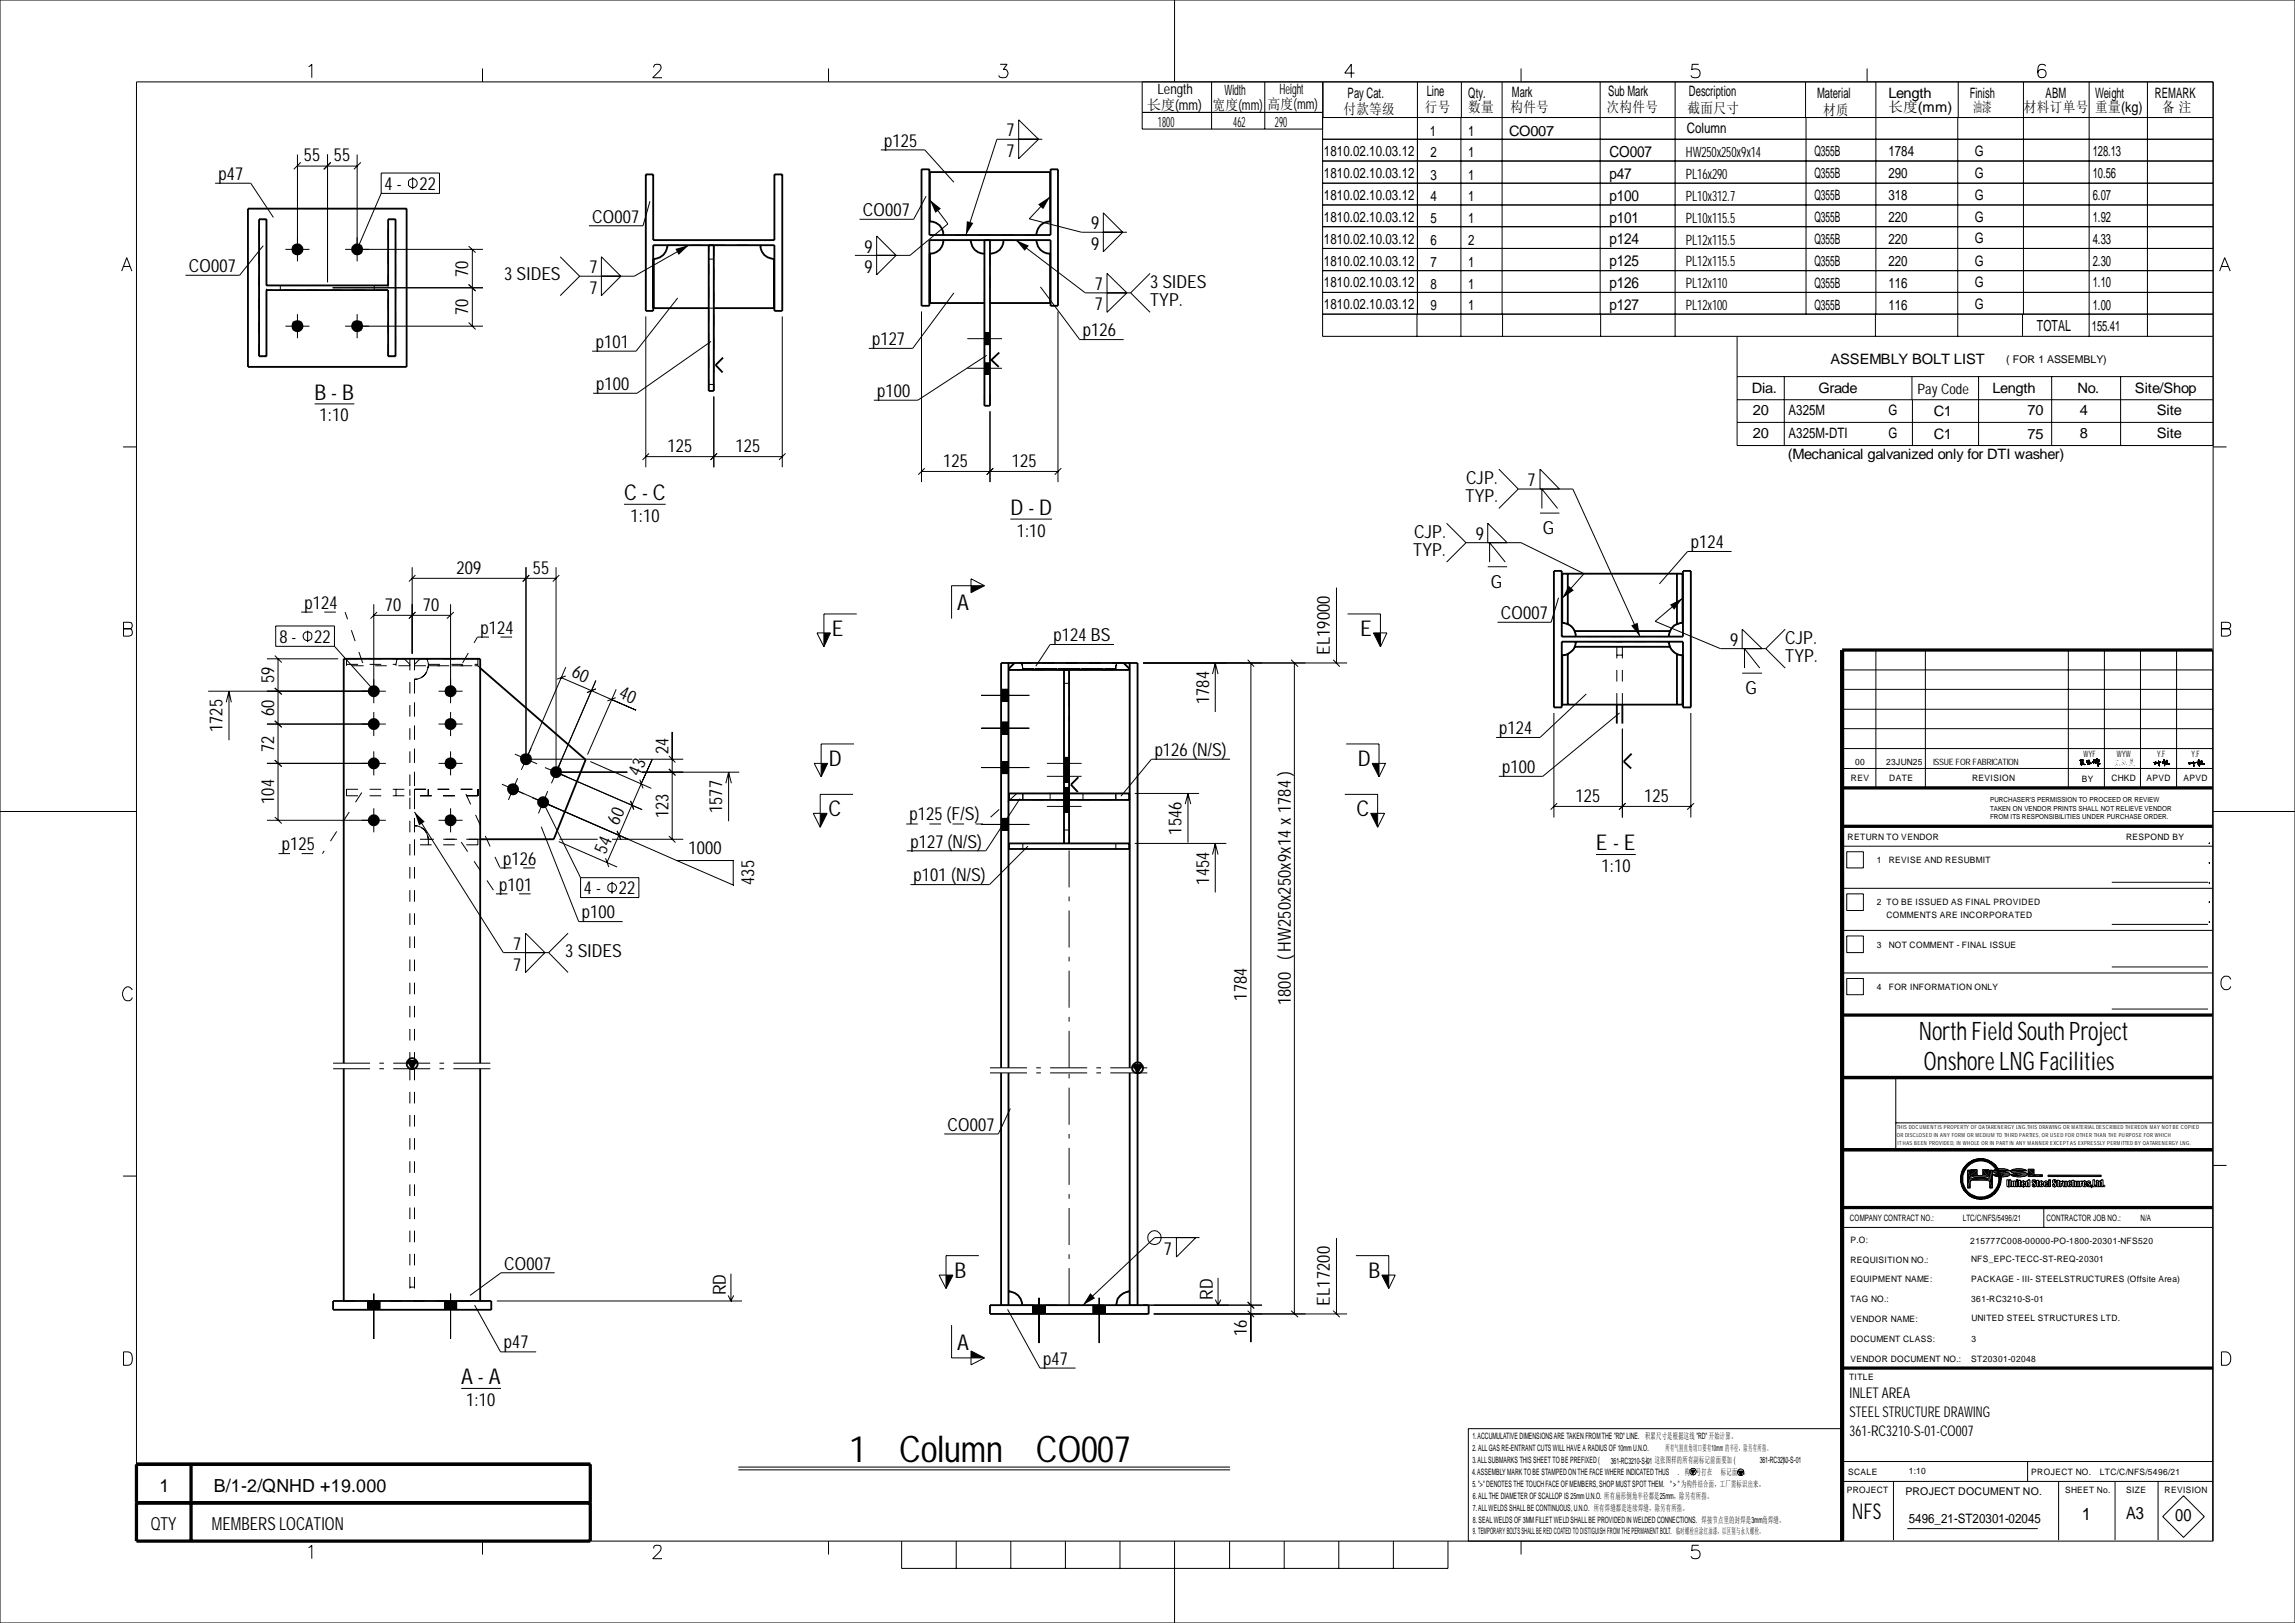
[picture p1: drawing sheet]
<svg xmlns="http://www.w3.org/2000/svg" width="420mm" height="297mm" viewBox="0 0 420 297" stroke-linecap="round" stroke-linejoin="round" font-family="sans-serif">
<defs><g id="words">
<g font-size="6.7">
<text x="155.4" y="267.6">1</text>
<text x="164.6" y="267.6">Column</text>
<text x="189.6" y="267.6">CO007</text>
</g>
<g font-size="4.7">
<text x="351.2" y="190.2">North Field South Project</text>
<text x="352.1" y="195.7">Onshore LNG Facilities</text>
</g>
<g font-size="4">
<text x="57.6" y="73.2">B-B</text>
<text x="114.2" y="91.5">C-C</text>
<text x="184.9" y="94.2">D-D</text>
<text x="175.2" y="111.7">A</text>
<text x="152.2" y="116.3">E</text>
<text x="248.9" y="116.3">E</text>
<text x="151.7" y="140.2">D</text>
<text x="248.5" y="140.2">D</text>
<text x="151.6" y="149.4">C</text>
<text x="248.2" y="149.4">C</text>
<text x="292.1" y="155.6">E -E</text>
<text x="174.7" y="233.8">B</text>
<text x="250.4" y="233.8">B</text>
<text x="175.2" y="247">A</text>
<text x="84.4" y="253.3">A-A</text>
<text x="338.9" y="278">NFS</text>
</g>
<g font-size="3.3">
<text x="55.6" y="29.5">55 55</text>
<text x="161.8" y="26.8">p125</text>
<text x="184.2" y="25">7</text>
<text x="184.2" y="28.7">7</text>
<text x="40" y="32.9">p47</text>
<text x="70.4" y="34.8">4-</text>
<text x="76.8" y="34.8">22</text>
<text x="108.4" y="40.7">CO007</text>
<text x="157.9" y="39.5">CO007</text>
<text x="199.7" y="42">9</text>
<text x="158.2" y="46.2">9</text>
<text x="199.7" y="45.7">9</text>
<text x="34.5" y="49.8">CO007</text>
<text x="85.7" y="50.7" transform="rotate(-90 85.7 50.7)">70</text>
<text x="92.3" y="51.3">3 SIDES</text>
<text x="107.9" y="50">7</text>
<text x="107.9" y="53.8">7</text>
<text x="158.2" y="50">9</text>
<text x="200.4" y="53.1">7</text>
<text x="210.5" y="52.7">3 SIDES</text>
<text x="85.7" y="57.7" transform="rotate(-90 85.7 57.7)">70</text>
<text x="200.4" y="56.8">7</text>
<text x="210.5" y="56">TYP.</text>
<text x="109.1" y="63.7">p101</text>
<text x="159.6" y="63.2">p127</text>
<text x="198.2" y="61.6">p126</text>
<text x="109.1" y="71.4">p100</text>
<text x="58.5" y="77.1">1:10</text>
<text x="160.5" y="72.6">p100</text>
<text x="122.2" y="82.7">125</text>
<text x="134.6" y="82.7">125</text>
<text x="172.6" y="85.4">125</text>
<text x="185.2" y="85.4">125</text>
<text x="268.3" y="88.6">CJP.</text>
<text x="279.6" y="89">7</text>
<text x="115.4" y="95.6">1:10</text>
<text x="268.2" y="91.9">TYP.</text>
<text x="186.1" y="98.2">1:10</text>
<text x="258.7" y="101.7">TYP.</text>
<text x="258.8" y="98.5">CJP.</text>
<text x="270.1" y="98.8">9</text>
<text x="282.4" y="97.7">G</text>
<text x="309.5" y="100.3">p124</text>
<text x="83.6" y="105">209</text>
<text x="97.5" y="105">55</text>
<text x="272.9" y="107.5">G</text>
<text x="55.7" y="111.4">p124</text>
<text x="70.4" y="111.8">70</text>
<text x="77.4" y="111.8">70</text>
<text x="274.7" y="113.3">CO007</text>
<text x="51.1" y="117.7">8-</text>
<text x="57.5" y="117.7">22</text>
<text x="88" y="116">p124</text>
<text x="192.8" y="117.3">p124BS</text>
<text x="243.4" y="119.9" transform="rotate(-90 243.4 119.9)">EL19000</text>
<text x="316.7" y="118.2">9</text>
<text x="326.7" y="117.9">CJP.</text>
<text x="104.5" y="123.8" transform="rotate(23 104.5 123.8)">60</text>
<text x="326.7" y="121.1">TYP.</text>
<text x="50.2" y="131.1" transform="rotate(-90 50.2 131.1)">60 59</text>
<text x="113.1" y="127.6" transform="rotate(23 113.1 127.6)">40</text>
<text x="221.3" y="128.9" transform="rotate(-90 221.3 128.9)">1784</text>
<text x="319.4" y="126.9">G</text>
<text x="40.7" y="134" transform="rotate(-90 40.7 134)">1725</text>
<text x="50.2" y="137.7" transform="rotate(-90 50.2 137.7)">72</text>
<text x="274.4" y="134.4">p124</text>
<text x="117" y="142.2" transform="rotate(-67 117 142.2)">43</text>
<text x="122.3" y="138" transform="rotate(-90 122.3 138)">24</text>
<text x="211.3" y="138.3">p126(N/S)</text>
<text x="274.9" y="141.5">p100</text>
<text x="50.2" y="147.2" transform="rotate(-90 50.2 147.2)">104</text>
<text x="122.3" y="149.8" transform="rotate(-90 122.3 149.8)">123</text>
<text x="132.2" y="148.8" transform="rotate(-90 132.2 148.8)">1577</text>
<text x="288.4" y="146.8">125</text>
<text x="300.9" y="146.8">125</text>
<text x="51.6" y="155.6">p125</text>
<text x="113.1" y="151.1" transform="rotate(-67 113.1 151.1)">60</text>
<text x="166.5" y="150.1">p125(F/S)</text>
<text x="166.6" y="155.1">p127(N/S)</text>
<text x="216.2" y="152.7" transform="rotate(-90 216.2 152.7)">1546</text>
<text x="92.1" y="158.2">p126</text>
<text x="110.8" y="156.4" transform="rotate(-67 110.8 156.4)">54</text>
<text x="126" y="156.2">1000</text>
<text x="138" y="162" transform="rotate(-90 138 162)">435</text>
<text x="167.2" y="161.3">p101 (N/S)</text>
<text x="221.3" y="161.9" transform="rotate(-90 221.3 161.9)">1454</text>
<text x="293.1" y="159.6">1:10</text>
<text x="91.4" y="163">p101</text>
<text x="106.8" y="163.7">4-</text>
<text x="113.3" y="163.7">22</text>
<text x="93.9" y="173.9">7</text>
<text x="106.5" y="168.1">p100</text>
<text x="93.9" y="177.6">7</text>
<text x="103.5" y="175.1">3 SIDES</text>
<text x="228.2" y="183.1" transform="rotate(-90 228.2 183.1)">1784</text>
<text x="236.2" y="184" transform="rotate(-90 236.2 184)">1800 (HW250x250x9x14x1784)</text>
<text x="173.4" y="206.9">CO007</text>
<text x="92.3" y="232.3">CO007</text>
<text x="213" y="229.7">7</text>
<text x="132.8" y="237.1" transform="rotate(-90 132.8 237.1)">RD</text>
<text x="222" y="237.8" transform="rotate(-90 222 237.8)">RD</text>
<text x="243.4" y="239" transform="rotate(-90 243.4 239)">EL17200</text>
<text x="228.2" y="244.5" transform="rotate(-90 228.2 244.5)">16</text>
<text x="92.2" y="246.7">p47</text>
<text x="190.9" y="249.8">p47</text>
<text x="85.3" y="257.4">1:10</text>
<text x="29.2" y="273">1</text>
<text x="39.1" y="273">B/1-2/QNHD +19.000</text>
<text x="27.6" y="280.1">QTY</text>
<text x="38.8" y="280">MEMBERS LOCATION</text>
</g>
<g font-size="3.1">
<text x="381" y="278.1">1</text>
<text x="389.1" y="278">A3</text>
<text x="398.1" y="278.4">00</text>
</g>
<g font-size="2.8">
<text x="294.6" y="28.7">CO007</text>
<text x="294.6" y="32.8">p47</text>
<text x="294.6" y="36.7">p100</text>
<text x="294.6" y="40.7">p101</text>
<text x="294.6" y="44.7">p124</text>
<text x="294.6" y="48.8">p125</text>
<text x="294.6" y="52.7">p126</text>
<text x="294.6" y="56.7">p127</text>
<text x="372.8" y="60.6">TOTAL</text>
</g>
<g font-size="2.7">
<text x="338.5" y="255.8">INLET AREA</text>
<text x="338.5" y="262.8">361-RC3210-S-01-CO007</text>
<text x="338.5" y="259.3">STEEL STRUCTURE DRAWING</text>
</g>
<g font-size="2.6">
<text x="211.8" y="17.3">Length</text>
<text x="224.1" y="17.4">Width</text>
<text x="234.2" y="17.3">Height</text>
<text x="246.6" y="17.9">Pay Cat.</text>
<text x="261.1" y="17.6">Line</text>
<text x="268.7" y="17.9">Qty.</text>
<text x="276.7" y="17.8">Mark</text>
<text x="294.3" y="17.5">Sub Mark</text>
<text x="309.1" y="17.6">Description</text>
<text x="332.6" y="17.9">Material</text>
<text x="345.6" y="17.9">Length</text>
<text x="360.5" y="17.9">Finish</text>
<text x="374.4" y="17.9">ABM</text>
<text x="383.5" y="17.9">Weight</text>
<text x="394.4" y="17.9">REMARK</text>
<text x="210" y="20.1">长度(mm)</text>
<text x="211.9" y="23.2">1800</text>
<text x="221.9" y="20.1">宽度(mm)</text>
<text x="225.7" y="23.3">462</text>
<text x="232" y="19.9">高度(mm)</text>
<text x="233.3" y="23.2">290</text>
<text x="245.9" y="20.8">付款等级</text>
<text x="260.8" y="20.5">行号</text>
<text x="268.7" y="20.5">数量</text>
<text x="276.4" y="20.6">构件号</text>
<text x="294" y="20.4">次构件号</text>
<text x="308.9" y="20.7">截面尺寸</text>
<text x="333.7" y="21">材质</text>
<text x="345.6" y="20.6">长度(mm)</text>
<text x="361.1" y="20.6">油漆</text>
<text x="370.4" y="20.5">材料订单号</text>
<text x="383.5" y="20.5">重量(kg)</text>
<text x="395.7" y="20.5">备 注</text>
<text x="242.3" y="28.6">1810.02.10.03.12</text>
<text x="261.7" y="24.8">1</text>
<text x="261.8" y="28.8">2</text>
<text x="268.7" y="24.8">1</text>
<text x="268.7" y="28.8">1</text>
<text x="276.2" y="24.8">CO007</text>
<text x="308.5" y="28.8">HW250x250x9x14</text>
<text x="308.7" y="24.4">Column</text>
<text x="332.1" y="28.6">Q355B</text>
<text x="345.6" y="28.6">1784</text>
<text x="361.4" y="28.5">G</text>
<text x="383" y="28.6">128.13</text>
<text x="242.3" y="32.6">1810.02.10.03.12</text>
<text x="261.8" y="32.9">3</text>
<text x="268.7" y="32.9">1</text>
<text x="308.5" y="32.8">PL16x290</text>
<text x="332.1" y="32.6">Q355B</text>
<text x="345.6" y="32.6">290</text>
<text x="361.4" y="32.6">G</text>
<text x="383" y="32.6">10.56</text>
<text x="242.3" y="36.6">1810.02.10.03.12</text>
<text x="242.3" y="40.6">1810.02.10.03.12</text>
<text x="261.8" y="36.8">4</text>
<text x="261.8" y="40.8">5</text>
<text x="268.7" y="36.8">1</text>
<text x="268.7" y="40.8">1</text>
<text x="308.5" y="36.7">PL10x312.7</text>
<text x="308.5" y="40.7">PL10x115.5</text>
<text x="332.1" y="36.7">Q355B</text>
<text x="332.1" y="40.6">Q355B</text>
<text x="345.6" y="36.7">318</text>
<text x="345.6" y="40.6">220</text>
<text x="361.4" y="36.6">G</text>
<text x="361.4" y="40.6">G</text>
<text x="383" y="36.6">6.07</text>
<text x="383" y="40.6">1.92</text>
<text x="242.3" y="44.6">1810.02.10.03.12</text>
<text x="261.8" y="44.8">6</text>
<text x="268.7" y="44.8">2</text>
<text x="308.5" y="44.8">PL12x115.5</text>
<text x="332.1" y="44.6">Q355B</text>
<text x="345.6" y="44.6">220</text>
<text x="361.4" y="44.5">G</text>
<text x="383" y="44.6">4.33</text>
<text x="242.3" y="48.6">1810.02.10.03.12</text>
<text x="242.3" y="52.6">1810.02.10.03.12</text>
<text x="261.8" y="48.9">7</text>
<text x="261.8" y="52.8">8</text>
<text x="268.7" y="48.9">1</text>
<text x="268.7" y="52.8">1</text>
<text x="308.5" y="48.8">PL12x115.5</text>
<text x="308.5" y="52.7">PL12x110</text>
<text x="332.1" y="48.6">Q355B</text>
<text x="332.1" y="52.7">Q355B</text>
<text x="345.6" y="48.6">220</text>
<text x="345.6" y="52.7">116</text>
<text x="361.4" y="48.6">G</text>
<text x="361.4" y="52.6">G</text>
<text x="383" y="48.6">2.30</text>
<text x="383" y="52.6">1.10</text>
<text x="242.3" y="56.6">1810.02.10.03.12</text>
<text x="261.8" y="56.8">9</text>
<text x="268.7" y="56.8">1</text>
<text x="308.5" y="56.7">PL12x100</text>
<text x="332.1" y="56.6">Q355B</text>
<text x="345.6" y="56.6">116</text>
<text x="361.4" y="56.6">G</text>
<text x="383" y="56.6">1.00</text>
<text x="382.9" y="60.5">155.41</text>
<text x="320.6" y="72">Dia.</text>
<text x="332.8" y="72">Grade</text>
<text x="335" y="66.5">ASSEMBLY BOLT LIST</text>
<text x="364.7" y="72">Length</text>
<text x="380.2" y="72">No.</text>
<text x="390.7" y="72">Site/Shop</text>
<text x="320.8" y="75.9">20</text>
<text x="327.3" y="75.9">A325M</text>
<text x="345.6" y="75.9">G</text>
<text x="350.9" y="72.1">Pay Code</text>
<text x="353.9" y="76.1">C1</text>
<text x="371.1" y="76">70</text>
<text x="380.7" y="75.9">4</text>
<text x="394.7" y="75.9">Site</text>
<text x="320.8" y="80.1">20</text>
<text x="327.2" y="84">(Mechanical galvanized only for DTI washer)</text>
<text x="327.3" y="80.1">A325M-DTI</text>
<text x="345.6" y="80.1">G</text>
<text x="353.9" y="80.3">C1</text>
<text x="371.1" y="80.3">75</text>
<text x="380.7" y="80.1">8</text>
<text x="394.7" y="80.2">Site</text>
</g>
<text font-size="2.4" x="349.3" y="278.7">5496_21-ST20301-02045</text>
<g font-size="1.9">
<text x="367.2" y="66.4">( FOR 1 ASSEMBLY)</text>
<text x="348.7" y="273.6">PROJECT DOCUMENT NO.</text>
</g>
<g font-size="1.6">
<text x="338.8" y="143">REV</text>
<text x="339.5" y="140">00</text>
<text x="345.2" y="140">23JUN25</text>
<text x="345.8" y="143">DATE</text>
<text x="353.8" y="140">ISSUE FOR FABRICATION</text>
<text x="360.9" y="143">REVISION</text>
<text x="381" y="143.1">BY</text>
<text x="381.3" y="138.5">WYF</text>
<text x="386.4" y="143">CHKD</text>
<text x="387.4" y="138.5">WYW</text>
<text x="392.9" y="143">APVD</text>
<text x="394.8" y="138.5">Y.F</text>
<text x="399.6" y="143">APVD</text>
<text x="401.1" y="138.6">Y.F</text>
<text x="338.2" y="153.7">RETURN TO VENDOR</text>
<text x="389.1" y="153.7">RESPOND BY</text>
<text x="343.5" y="157.9">1</text>
<text x="345.7" y="157.9">REVISE AND RESUBMIT</text>
<text x="343.5" y="165.7">2 TO BE ISSUED AS FINAL PROVIDED</text>
<text x="345.3" y="168">COMMENTS ARE INCORPORATED</text>
<text x="343.5" y="173.4">3</text>
<text x="345.7" y="173.4">NOT COMMENT - FINAL ISSUE</text>
<text x="343.5" y="181.1">4</text>
<text x="345.7" y="181.1">FOR INFORMATION ONLY</text>
<text x="338.6" y="223.5">COMPANY CONTRACT NO.:</text>
<text x="338.7" y="227.5">P.O:</text>
<text x="359.2" y="223.4">LTC/C/NFS/5496/21</text>
<text x="360.6" y="227.7">215777C008-00000-PO-1800-20301-NFS520</text>
<text x="374.6" y="223.4">CONTRACTOR JOB NO.:</text>
<text x="391.8" y="223.4">N/A</text>
<text x="338.7" y="231.1">REQUISITION NO.:</text>
<text x="360.8" y="230.9">NFS_EPC-TECC-ST-REQ-20301</text>
<text x="338.7" y="238.3">TAG NO.:</text>
<text x="338.7" y="234.7">EQUIPMENT NAME:</text>
<text x="360.8" y="234.6">PACKAGE - III- STEELSTRUCTURES (Offsite Area)</text>
<text x="360.8" y="238.3">361-RC3210-S-01</text>
<text x="338.7" y="245.5">DOCUMENT CLASS:</text>
<text x="338.7" y="242">VENDOR NAME:</text>
<text x="360.8" y="241.8">UNITED STEEL STRUCTURES LTD.</text>
<text x="360.8" y="245.5">3</text>
<text x="338.7" y="249.2">VENDOR DOCUMENT NO.:</text>
<text x="360.8" y="249.2">ST20301-02048</text>
<text x="338.4" y="252.5">TITLE</text>
<text x="269.5" y="263.3">1. ACCUMULATIVE DIMENSIONS ARE TAKEN FROM THE &quot;RD&quot; LINE. 积累尺寸是根据这线 &quot;RD&quot;开始计算。</text>
<text x="269.4" y="269.9">4. ASSEMBLY MARK TO BE STAMPED ON THE FACE WHERE INDICATED THUS</text>
<text x="269.5" y="265.6">2. ALL GAS RE-ENTRANT CUTS WILL HAVE A RADIUS OF 10mm U.N.O.</text>
<text x="269.5" y="267.7">3. ALL SUBMARKS THIS SHEET TO BE PREFIXED (</text>
<text x="294.8" y="267.9">361-RC3210-S-01 这张图样的所有副标记前面要加 (</text>
<text x="301.2" y="267.7">).</text>
<text x="304.8" y="265.6">所有气割直角切口要有10mm 的半径，除另有所指。</text>
<text x="307.1" y="269.9">. 构件号打在</text>
<text x="315" y="269.9">标记面上。</text>
<text x="322.1" y="267.8">361-RC3210-S-01</text>
<text x="326.3" y="267.7">)。</text>
<text x="338.2" y="269.9">SCALE</text>
<text x="349.3" y="269.8">1:10</text>
<text x="371.8" y="269.9">PROJECT NO.</text>
<text x="384.3" y="269.9">LTC/C/NFS/5496/21</text>
<text x="269.5" y="272.2">5. &quot;&gt;&quot; DENOTES THE TOUCH FACE OF MEMBERS, SHOP MUST SPOT THEM. &quot; &gt; &quot;为构件结合面，工厂需标识出来。</text>
<text x="269.6" y="274.3">6. ALL THE DIAMETER OF SCALLOP IS 25mm U.N.O. 所有扇形倒角半径都是25mm，除另有所指。</text>
<text x="338" y="273.2">PROJECT</text>
<text x="378" y="273.1">SHEET No.</text>
<text x="389.1" y="273.1">SIZE</text>
<text x="396.2" y="273.2">REVISION</text>
<text x="269.6" y="280.7">9. TEMPORARY BOLTS SHALL BE RED COATED TO DISTIGUISH FROM THE PERMANENT BOLT. 临时螺栓应涂红油漆，以区别与永久螺栓。</text>
<text x="269.6" y="276.5">7. ALL WELDS SHALL BE CONTINUOUS, U.N.O. 所有焊缝都是连续焊缝，除另有所指。</text>
<text x="269.6" y="278.6">8. SEAL WELDS OF 3MM FILLET WELD SHALL BE PROVIDED IN WELDED CONNECTIONS. 焊接节点里的封焊是3mm角焊缝。</text>
</g>
<g font-size="1.3">
<text x="364.2" y="148.4">TAKEN ON VENDOR PRINTS SHALL NOT RELIEVE VENDOR</text>
<text x="364.2" y="149.9">FROM ITS RESPONSIBILITIES UNDER PURCHASE ORDER.</text>
<text x="364.2" y="146.8">PURCHASER'S PERMISSION TO PROCEED OR REVIEW</text>
</g>
<g font-size="1">
<text x="347.1" y="206.7">THIS DOCUMENT IS PROPERTY OF QATARENERGY LNG.THIS DRAWING OR MATERIAL DESCRIBED THEREON MAY NOT BE COPIED</text>
<text x="347.1" y="208">OR DISCLOSED IN ANY FORMOR MEDIUMTO THIRD PARTIES, OR USED FOR OTHER THAN THE PURPOSE FOR WHICH</text>
<text x="347.3" y="209.5">IT HAS BEEN PROVIDED, IN WHOLE OR IN PART IN ANY MANNER EXCEPT AS EXPRESSLY PERMITTED BY QATARENERGY LNG.</text>
</g>
</g></defs>
<g fill="none" stroke="#000" stroke-width=".18">
<path d="M0 0h420v297h-420zM25 15h380v267h-380zM56.5 12.2l.6-.4v2.4M88.3 12.5v2.5M119.6 12.4l.2-.5h1a.84 .84 0 0 1-.2 1.1l-1.1 1.2h1.7M151.6 12.5v2.5M183 11.8h1.3l-.7 .9 .6 .1 .3 .5a.89 .89 0 0 1-1.1 .9l-.5-.1-.1-.3M209 15v8.6h33.1M215 0v15M221.7 15v8.6M231.5 15v8.6M242.1 15v46.6h162.9"/>
<path d="M242.1 15v6.5M247.9 13.4h-1.8l1.2-1.6v2.4M259.4 15v42.5M267.5 15v6.5M274.9 15v42.5M278.4 12.5v2.5M292.9 15v42.5M306.6 15v46.6M310.9 11.8h-1.2l-.1 1a.9 .9 0 0 1 1.3 0 .9 .9 0 0 1-.1 1.3 1.05 1.05 0 0 1-1.3-.3M330.5 15v6.5M341.7 12.5v2.5M343.3 15v42.5"/>
<path d="M358.4 15v6.5M370.3 15v42.5M374.4 12.1a.78 .78 0 0 0-1.4 .1v1.2M382.4 15v46.6M393 15v46.6M39.4 33.5h6.5l4.1 6.3M54.4 28.3v19.5M55 29.7l-1.2 1.3M59.9 28.3v23.3M60.5 29.7l-1.2 1.3M65.4 28.3v19.5M65.4 30.4h-11"/>
<path d="M66 29.7l-1.2 1.3M69.8 31.7h10.6v3.7h-10.6zM69.8 35.4l-4.4 10.2M75.5 32.4v2.2M119 36.8l-1.3 4.5h-9.9M161.2 27.4h8l5.4 6M169.5 35.9l-2.3 4.2h-9.9M170.2 36.6l3.3 4.4-7 5.7h-10M186.4 21.9l3.7 3.6-3.7 3.5zM190.8 25.5h-8.3l-5.7 17.5M192.2 36l-3.8 4 9.6 2.5h8.2M201.9 38.9l3.6 3.6-3.6 3.6z"/>
<path d="M209 20.6h33.1M242.1 21.5h162.9M242.1 29.5h162.9M242.1 33.5h162.9M242.1 37.5h162.9M267.4 21.5v40.1M330.5 21.5v36M358.3 21.5v40.1M405 25.5h-162.9M22.3 49.6l.9-2.4 .9 2.4M22.6 48.8h1.2M48.2 45l-4.3 5.4h-9.9"/>
<path d="M52.2 59.7h4.4M52.2 45.6h4.4M54.4 57.5v4.4M60.9 52.7h27.5M63.2 59.7h25.2M63.2 45.6h25.2M65.4 57.5v4.4M85.8 59l1.2 1.3M85.8 52.1l1.2 1.2M85.8 45l1.2 1.2M86.4 45.6v14.1M102.5 47l3.6 3.5"/>
<path d="M106.1 50.5l-3.6 3.6M110.1 47l3.5 3.5-3.5 3.6zM118.2 57.9v27.6M124 54.5l-7.6 9.8h-8M126.1 44.9l-10 5.6h-10M143.2 57.9v27.6M160.4 43.2l3.6 3.5-3.6 3.6zM168.7 57v31.2M174.6 53.6l-7.6 10.2h-8M185.9 43.9l12.7 9.7h8.3M190.4 52.5l7.2 9.6h8.1M193.6 57v31.2"/>
<path d="M202.6 50l3.6 3.6-3.6 3.6zM206.9 53.6l3.6 3.6M210.5 50l-3.6 3.6M242.1 41.5h162.9M242.1 45.5h162.9M242.1 49.5h162.9M242.1 53.5h162.9M259.3 57.5v4.1M275 57.5v4.1M292.9 57.5v4.1M343.2 57.5v4.1M370.2 57.5v4"/>
<path d="M405 57.5h-162.9M406.2 49.6l1-2.4 1 2.4M406.6 48.8h1.2M57.6 73.9h7.3M130.1 62.5l-13.5 9.5h-8.1M130.6 72.6v12.9M177 62h6.4M177 67.4h6.4M180.2 63.1h1M180.2 60.9h1M180.2 68.5h1M180.2 66.4h1"/>
<path d="M180.6 65l-12.6 8.2h-8.1M181.2 75.3v12.9M317.9 77.3h87.1M317.9 61.6v19.9h87.1M317.9 68.9h87.1M317.9 73.2h87.1M326.6 68.9v12.6M349.9 68.9v4.3M350 73.2v8.3M362.1 68.9v12.6M375.5 68.9v12.6M388.1 68.9v12.6"/>
<path d="M22.5 81.8h2.5M114.2 92.3h7.6M118.2 83.6h25M118.8 83l-1.2 1.2M131.2 83l-1.2 1.2M143.8 83l-1.2 1.2M169.2 85.7l-1.1 1.2M181.8 85.7l-1.2 1.2M184.9 95h7.6M193.6 86.3h-24.9M194.2 85.7l-1.2 1.2M264.8 95.8l3.5 3.5"/>
<path d="M268.3 99.3h10.1l11.5 5.7-4 4.5M268.3 99.3l-3.5 3.6M272.3 99.3v-3.5l3.5 3.5M274.3 85.9l3.6 3.6M277.9 89.5h10l12.2 27M277.9 89.5l-3.6 3.5M281.9 89.5v-3.6l3.5 3.6M281.9 93.9h3.5M282.2 93v-3.5l2.9 3.5M405 81.8h2.5M22.6 113.9l1.4 .1 .2 .4-.1 .4-.1 .2-.4 .1h.4l.1 .2a.82 .82 0 0 1-.1 .9l-.4 .2h-1zM22.6 115.1h1"/>
<path d="M50.3 120l1.3 1.2M50.5 114.6h10.7v3.7h-10.7zM55.7 115.8a.83 .83 0 0 1 1.4 .3 .83 .83 0 0 1-.8 1.1 .83 .83 0 0 1-.8-1.1zM56.3 115.4v2.1M61.2 118.3l7.4 8.2M68.4 110.6v18.1M68.4 112.6h14.1M69 112l-1.2 1.2M75.4 103.8v15.8M76 112l-1.2 1.2M76 105.2l-1.2 1.2M82.5 110.6v18.1"/>
<path d="M83.1 112l-1.3 1.2M96.3 103.8v34.1M96.9 105.2l-1.2 1.2M101.8 105.8h-26.4M101.8 103.8v36.5M102.4 105.2l-1.2 1.2M149.5 115.8h2.5l-1.2 2.6zM156.8 112.4h-6v6M177.7 105.9l2.5 1.3-2.5 1.3zM180.2 107.2h-6v6M203.9 117.9h-11.7l-2.6 4M244.6 107.5v13.8"/>
<path d="M246.6 112.4h6v6M251.4 115.8h2.4l-1.2 2.6zM272.3 103.7h3.5M272.6 102.9v-3.6l2.9 3.6M285.2 109.4l-1.3 4.5h-9.8M307.9 109.5l-5 4.2 12 5h8.3M316.9 100.9h-8l-5.2 5.9M318.9 118.7v-3.6l3.6 3.6M323.2 118.7l3.5 3.6M326.7 115.1l-3.5 3.6M343.3 119v25.2M352.4 119v25.2"/>
<path d="M378.5 119v25.2M385.1 119v25.2M391.8 119v25.2M398.4 119v25.2M405 119v162.9M406.6 113.9l1.4 .1a.6 .6 0 0 1 .2 .6 .6 .6 0 0 1-.5 .5 .68 .68 0 0 1 .6 .4 .68 .68 0 0 1-.1 .7l-.5 .2h-1.1zM406.6 115.1h1.1M41.9 126.5l-.5 2M41.9 126.5l.4 2M41.9 126.5v9M48.9 120.6h13M50.3 139.1l1.3 1.2"/>
<path d="M50.3 131.9l1.3 1.2M50.3 125.9l1.3 1.2M50.9 120.6v29.5M68.4 130.3v4.4M68.4 137.5v4.4M70.6 139.7h-21.7M70.6 126.5h-32.5M70.6 132.5h-21.7M80.3 139.7h4.4M80.3 126.5h4.4M80.3 132.5h4.4M82.5 130.3v4.4"/>
<path d="M82.5 137.5v4.4M94.2 138l4.1 1.8M97.2 136.9l-1.8 4M97.3 138.9h18.4M102.7 139.3l-1.8 4M102.8 124l13.6 6M103.5 122.1l-6.8 15.9M103.5 123.7l-1.6 .6M108 139.4l11.2 4.9M109.1 124.5l-6.9 15.9M109.1 126.1l-1.7 .6M112.7 127.7l-1.5 .6"/>
<path d="M112.8 126.2l-5.3 11.9M116.9 138.9h8.2M119.4 138.9l-8.3 18.9M122.4 138.3l1.2 1.2M123 133.9v19.7M149 139.7h2.5l-1.2 2.5zM156.3 136.1h-6v6.1M179.6 127.3h8.8M179.6 133.3h8.8M183.2 139.4h1.4M183.2 126.2h1.4M183.2 128.4h1.4"/>
<path d="M183.2 134.4h1.4M183.2 132.2h1.4M191.6 139.7h6.4M194.7 138.6h1M209.2 121.3h37.3M222.4 121.3v9M222.4 121.3l-.5 2.1M222.4 121.3l.5 2.1M225.1 138.9h-14.4l-5.6 6.8M228.3 120.7l1.2 1.3M228.9 121.3v124.3M236.3 120.7l1.3 1.3"/>
<path d="M236.9 121.3v119.2M244 120.7l1.2 1.3M246.4 136.1h6v6.1M251.1 139.7h2.5l-1.2 2.5zM284.4 130.5v19.1M290.3 127l-8.4 8h-8.1M296.4 130.5l-14 11.6h-8.1M296.9 133.4v16.2M309.5 130.5v19.1M318.9 123.2h3.6M319.3 122.3v-3.6l2.8 3.6M337.1 126.2h67.9"/>
<path d="M337.1 122.6h67.9M337.1 137h67.9M337.1 133.4h67.9M337.1 129.8h67.9M380.7 139.1l.3-.1-.1 .1M380.7 139.8v.1M380.8 139.5h.3M380.8 139.8l-.1 .1M380.9 139l-.2 .2v.2h.2M380.9 139.8l-.2 .1M380.9 139.7v.1M381 139.4h.1"/>
<path d="M381 139.9l-.1 .1M381 139.1h.2M381.1 139.4l-.2 .1M381.1 139.7l-.1 .2M381.2 139.1h.1M381.2 139.4l-.3 .5M381.2 139.2l-.3 .2M381.2 139.3l-.3 .1M381.2 139.4h-.1M381.2 139.4l-.3 .2M381.2 139.4l-.3 .1M381.2 139.4l-.1 .2"/>
<path d="M381.2 139.6l-.3 .3M381.2 139.7l-.2 .2M381.3 139.5h.1M381.3 139.1l-.3 .3h.2M381.3 139.7h.1M381.3 139l-.1 .1M381.3 139.1l-.2 .1M381.3 139.1l-.3 .2M381.3 139.2l-.4 .2M381.3 139.6l-.4 .3M381.3 139.7l-.3 .2M381.3 139.7l-.2 .1"/>
<path d="M381.3 139.7l-.1 .1 .1-.1M381.3 139.7v.1M381.3 139.9h.2M381.3 139.4l-.4 .4M381.3 139.8v.1M381.4 139.8l-.1 .1M381.5 140h.1M381.5 139.9l-.1 .1M381.5 139.9v.1M381.6 140h.1M381.9 139.4h.1M382 139.4l.2 .1-.1 .1"/>
<path d="M382 139.8h.2M382 139.2l-.1 .1M382 139.4l-.1 .1M382.1 139.3l.1 .1-.2 .2h.2M382.1 139.2l.1-.1zM382.2 139.2l-.4 .1M382.2 139.7v.1M382.3 139.3v.3l.2-.1M382.3 139.1l-.2 .2M382.4 139.1v.1M382.4 139.4l.1 .1M382.4 139.7l-.2 .1"/>
<path d="M382.4 139.7v.1M382.5 139.5l-.2 .3 .1-.1M382.5 139.6l-.3 .2M382.6 139.7l-.2 .1 .4-.1M382.9 139.4h.1M383 139.4h.1M383.1 139.4h-.1M383.1 139.4l-.1 .1M383.1 139.4v.2M383.2 139.1l.1 .3M383.2 139v.1M383.3 139l-.1 .1"/>
<path d="M383.4 139.5l-.3 .1M383.5 139.4l-.4 .2M383.5 139.2h.1M383.6 139.4h.4l-.2 .2M383.6 139.4h.1M383.6 139l.2-.1-.3 .2M383.7 139l.4 .1M383.7 139.2l-.1 .1M383.7 139.1l-.2 .1M383.8 139.2l-.3 .3v.2M383.8 139.2h.4M383.8 139.6h.1"/>
<path d="M383.8 139.2h.1M383.8 138.9h.1M383.8 139l-.3 .2M383.8 139.6v.1M383.9 139.8v.1M383.9 138.9l-.4 .3M383.9 138.9h-.2M383.9 139.4h-.1M383.9 139.9l.1-.1v.2M383.9 139.5h.1M384 140v.3M384 139.4h-.2"/>
<path d="M384 139.4h.1M384 139.5l-.1 .4M384 139.5l-.2 .2M384 139.7l-.1 .1M384 139.9l.3-.2-.2 .2M384.1 139.1h.1M384.1 139.6l.1 .1-.2 .3M384.1 139.2l-.1 .2M384.1 139.1l-.5 .3M384.1 139.1l-.1 .1M384.1 139.4l-.3 .3M384.1 139.4l-.3 .2"/>
<path d="M384.1 139.6l-.2 .2M384.1 139.6l-.2 .3M384.2 139.1l-.5 .3 .2-.1M384.2 139.1l-.4 .3M384.2 139.3l.1-.1-.5 .3M384.2 139.2l-.2 .2M384.2 139.2l-.1 .2M384.4 139.7v.1M394.2 139.4v.2M394.3 139.7l.2 .1-.1 .1M394.3 139.9h.1M394.4 139.9h.1"/>
<path d="M394.5 139.4v.1M394.5 139.6l-.2 .1M394.5 139.4h.1M394.5 139.4l-.1 .1M394.5 139.4l-.2 .3M394.6 139.4v.2l.4-.1M394.6 139.4l-.2 .2M394.6 139.4l-.1 .1M395.1 139.4h.1M395.1 139.3v.1M395.1 139.5l.4-.1-.1 .1M395.1 139.5l-.1 .1 .1-.2 .1 .7"/>
<path d="M395.1 139.5v.1M395.2 139.4h-.1M395.2 139.5l-.1 .1M395.4 139.4l-.1 .1M395.7 139.4h.1M395.8 139.4v.1M395.8 139.6l.1 .1M395.8 139.4h-.1M395.8 139.4v.2M396 139.1h.2v.3M396 139.7l.2 .1M396 139.1v.2"/>
<path d="M396 139.6v.1M396.1 138.9v.2M396.1 139l-.1 .1M396.2 139.4v.2M396.2 139.4l-.4 .2M396.2 139.4l-.2 .1M396.2 139.8l-.1 .1M396.2 139.8v.3M396.2 139.6l-.1 .1M396.3 139.5l-.2-.1-.3 .2M396.3 139.4l-.2 .3M396.3 139.5l-.3 .2"/>
<path d="M396.3 139.5l-.2 .2M396.4 139.4h.1M396.4 139.7v.1M396.4 139.3l.3-.2zM396.5 139.2h.2l-.3 .3 .1 .1M396.5 139.4h.1M396.5 139.6v.3l-.1-.1M396.5 139.6l-.1 .1M396.6 139.4h.1M396.6 139.2l-.1 .1M396.7 139.4v.2M396.7 139.8h.4"/>
<path d="M396.7 139.4h-.2M396.7 139.6l-.1 .1M396.7 139.6v.2M396.7 139.7v.1M397 139.7l-.2 .2M400.6 139.5v.1M400.6 139.7h.1M400.6 139.6v.1M400.7 139.7l-.1 .2h.2M400.8 139.5h.2M400.9 139.5l-.3 .2M401 139.6h.1"/>
<path d="M401 139.5l-.3 .2M401 139.5v.1M401.1 139.5l-.1 .1M401.1 139.6l-.1 .1M401.1 139.6h.1M401.2 139.6v.1M401.3 139.6l-.1 .1M401.4 139.4l.1 .1-.2 .1M401.4 139.6l.1 .6M401.6 139.5l-.2 .2 .1 .1M401.6 139.4l-.3 .2M401.7 139.5l-.1 .1"/>
<path d="M401.7 139.5v.1l.1-.1M401.8 139.5l-.1 .1M401.8 139.5v.1M402.1 139.4v.2h.2M402.3 139.7v.1M402.3 139h.1M402.3 139.1h.2v.3l-.3 .3 .1 .1M402.3 139.1v.2M402.4 139l-.1 .1M402.4 139l-.1 .2M402.4 139.4h.1M402.4 139.7h.1"/>
<path d="M402.4 139.8l.1 .1M402.5 139.4l-.3 .2M402.5 139.4l-.1 .1h.2M402.5 139.4v.1M402.5 139.9v.3M402.5 139.6l-.2 .2M402.5 139.9l-.1 .1M402.6 139.4l-.1 .2M402.6 139.7l-.2 .1M402.7 139.5l-.3 .3M402.7 139.5l-.2 .1M402.7 139.5l-.4 .3"/>
<path d="M402.7 139.6l-.3 .2M402.8 139.4h.2v.3M402.8 139.6h.1M402.8 139.4l.2-.2-.2 .2M402.8 139.5v.1M402.8 139.9h.1M402.8 139.4v.1M402.8 139.6v.2M402.8 139.3v.1M402.8 139.9v.1M402.8 139.8v.1M402.9 139.3l.1 .1"/>
<path d="M402.9 139.2l-.1 .1M403 139.7l.1 .1M403 139.4h-.2M403 139.4l-.2 .2M403 139.7l-.1 .1M403.1 139.9h.3M403.1 139.8l-.1 .1M403.1 139.8v.1M403.2 139.8l-.1 .1M403.3 139.9l.1-.1zM403.4 139.7v.2M403.4 139.8v.1"/>
<path d="M0 148.5h25M50.3 149.5l1.3 1.2M68.4 147.9v4.4M70.6 150.1h-21.7M75.9 148.6l16.2 25.7h8.3M80.3 150.1h4.4M82.5 147.9v4.4M91.9 143.5l32 14M94.7 142.4l-1.7 4M97.4 146l4 1.7M99.1 151.3l6.8 17.4h8.1M99.4 146.8l6.9 13.8"/>
<path d="M99.7 140.5l4.1 1.7M100.2 144.8l-1.6 4M100.3 147.2l14.8 6.5M102.3 154l10.6 4.7M102.4 153.6h7M102.7 141.7l14.8 6.5M102.8 141.3h12M110.8 157.1l.6 1.6M112 153.6h13.1M112.9 152.1l.7 1.6M115.4 146.6l.6 1.6M117.1 142.7l.6 1.6"/>
<path d="M117.4 141.3h17.9M122.4 153l1.2 1.2M122.4 140.7l1.2 1.2M123.9 157.5h10.3v4.5zM133.3 141.3l-.5 2M133.3 141.3l.6 2M133.3 141.3v9M148.8 148.8h2.6l-1.3 2.6zM156.1 145.4h-6v6M179.6 140.5h8.8M179.6 150.9h8.8M183.2 141.6h1.4"/>
<path d="M183.2 152h1.4M183.2 149.8h1.4M186.7 146.1l-6.3 9.6h-14.5M188.1 154.9l-7 7h-14.5M191.6 142.1h6.4M191.6 145.2h6.4M191.6 147.6h6.4M194.7 140.8h1M194.7 141h1M194.7 143.2h1M194.7 144.1h1M194.7 146.3h1"/>
<path d="M194.7 146.5h1M194.7 148.7h1M207.7 145.2h11.8M207.7 154.3h16.8M217.4 145.2l-.5 2M217.4 145.2l.5 2M217.4 145.2v9M222.4 154.3l-.5 2.1M222.4 154.3l.5 2.1M222.4 154.3v9M246.1 145.4h6v6M250.9 148.8h2.5l-1.3 2.6z"/>
<path d="M284.4 147.6h25.1M285 147l-1.2 1.2M292.1 156.4h7.3M297.5 147l-1.2 1.2M310 147l-1.2 1.2M337.1 154.9h67.9M337.1 140.6h67.9M338 155.9h3v2.9h-3zM380.9 140h.1M396.2 140.1h.1M396.2 140v.1M401.6 140.1l-.1 .1z"/>
<path d="M402.5 140.1h.1M402.5 140.2h.1M402.6 140.1l-.1 .1M402.6 140v.1M404.3 154.3h.2M404.3 157.9h.2M405 148.5h15M96.2 170.8l3.5 3.5-3.5 3.7zM100.4 174.3l3.6 3.7M104 170.8l-3.6 3.5M106.3 160.6h10.6v3.7h-10.6zM112 161.4v2.2"/>
<path d="M337.1 162.6h67.9M337.1 178.1h67.9M337.1 170.3h67.9M338 163.6h3v3h-3zM338 171.3h3v3h-3zM338 179.1h3v2.9h-3zM386.5 161.5h17.6M386.5 169.2h17.6M386.5 177h17.6M404.3 161.5h.2M404.3 165.1h.2M404.3 168.7h.2"/>
<path d="M408.3 179.2a.91 .91 0 0 0-1.1-.6 .91 .91 0 0 0-.7 1 1.12 1.12 0 0 0 .2 1.2 1.12 1.12 0 0 0 1.2 .2l.4-.5M24.2 181.2a.83 .83 0 0 0-.8-.6 .83 .83 0 0 0-.8 .6 1.44 1.44 0 0 0 .6 1.9 .78 .78 0 0 0 1-.6M347 197.2v13.1M386.5 184.7h17.6M22.5 215.2h2.5M184.9 202.9l-2.2 4.6h-9.9M347 205.5h58M358.8 215.7h.4M358.8 215.7v.1M358.8 215.7a3.7 3.7 0 0 1 3.7-3.7 3.7 3.7 0 0 1 3.8 3.7M358.8 215.7a3.7 3.7 0 0 0 3.7 3.8 3.7 3.7 0 0 0 3.8-3.8M359.2 215.7l-.4 .4"/>
<path d="M359.2 217.5l.4-.2-.4 .3M359.2 215.5l-.4 .4M359.2 215.6l-.4 .4M359.2 215.8l-.4 .4M359.2 215.9l-.4 .4M359.2 216.1l-.4 .3M359.2 216.2l-.3 .3M359.2 216.2l-.3 .4M359.2 216.3l-.3 .4M359.2 216.4l-.3 .4M359.2 215.1l-.4 .5M359.2 215.2l-.4 .4"/>
<path d="M359.2 215.3l-.4 .4M359.2 215.7a3.3 3.3 0 0 1 3.3-3.3 3.3 3.3 0 0 1 3.3 3.3M359.2 215.7a3.3 3.3 0 0 0 3.3 3.3 3.3 3.3 0 0 0 3.3-3.3M359.3 216.6l-.3 .3M359.3 216.7l-.3 .3M359.3 216.7l-.3 .4M359.3 214.7l-.5 .6M359.3 214.9l-.5 .5M359.4 216.8l-.3 .4M359.4 216.9l-.3 .4M359.4 217l-.2 .3M359.4 214.5l-.6 .6"/>
<path d="M359.5 217.1l-.3 .2M359.5 217.2l-.3 .2M359.5 214.4l-.6 .7M359.6 217.3l-.3 .4M359.6 214.1l-.7 .8M359.7 217.4l-.4 .4M359.7 217.5l-.3 .3 .3-.2M359.8 217.7l-.3 .2M359.8 217.8l-.2 .2M359.8 213.9l-.9 .8M359.9 217.8l-.3 .3M359.9 217.8l-.2 .4 .3-.3"/>
<path d="M360.1 218.6l.3-.2-.2 .3M360.1 214.1h.5v1.2l.2 .3h3l.4-.3v-1.2h.5v3.3h-.5v-1.2l-.4-.2h-3l-.2 .2v1.2h-.5zM360.2 218.1l-.4 .3 .3-.4-.4 .3M360.3 218.3l-.3 .2 .3-.3-.4 .2M360.3 212.7l-.8 .9M360.5 218.4l-.2 .3M360.6 218.4l-.3 .4M360.7 218.5l-.4 .3M360.7 212.5l-1.5 1.4M360.7 214h1.2l.1 1.1h.9v-1.1h1.1v1.1l-.7 .4h-1.9l-.5-.2-.2-.3zM360.8 218.5l-.4 .4M360.8 218.6l-.3 .3"/>
<path d="M360.8 218.6l-.2 .3M360.9 218.7l-.2 .3 .3-.3M360.9 212.3l-1.7 1.8M361.1 218.8l-.3 .3M361.1 212.3l-2 2.1M361.2 218.8l-.4 .3M361.3 218.9l-.4 .2M361.3 212.2l-2.3 2.3M361.4 218.9l-.4 .3M361.4 218.9l-.3 .3M361.4 212.2l-.8 .8M361.5 218.9l-.3 .4"/>
<path d="M361.6 218.9l-.3 .4M361.6 212.1l-.7 .8M361.7 218.9l-.3 .4M361.8 219l-.4 .4M361.8 212.1l-.7 .6M361.9 219l-.4 .4M362 219l-.4 .4M362 212.1l-.6 .5M362 219l-.3 .5M362 212l-.5 .6M362.2 219l-.4 .5M362.2 212l-.5 .5"/>
<path d="M362.3 219.1l-.4 .4M362.3 212l-.4 .5M362.4 219.1l-.4 .4M362.5 219.1l-.4 .4M362.5 212l-.5 .4M362.5 212l-.4 .4M362.6 219.1l-.4 .4M362.6 212l-.4 .4M362.7 219.1l-.4 .4M362.8 212l-.4 .4M362.9 212l-.4 .4M362.9 219l-.4 .5"/>
<path d="M363 219l-.5 .5M363 212l-.5 .4M363.1 212l-.4 .4M363.1 219l-.5 .5M363.1 212.1l-.3 .3M363.3 219l-.5 .5M363.3 212.1l-.4 .3M363.4 218.9l-.5 .6M363.4 212.1l-.4 .3M363.5 212.1l-.4 .4M363.6 218.9l-.5 .6M363.6 212.2l-.4 .3"/>
<path d="M363.6 212.2l-.3 .3M363.7 212.2l-.3 .3M363.8 212.3l-.3 .3M363.8 218.9l-.7 .6M363.9 212.3l-.3 .3M363.9 212.7l.3-.3-.2 .4M364 212.3l-.4 .3M364 218.8l-.7 .7M364.1 212.3l-.4 .4M364.2 212.3l-.4 .4M364.2 218.6l-.7 .8M364.3 212.5l-.2 .3"/>
<path d="M364.3 212.9l.4-.2-.3 .3M364.4 212.5l-.2 .4 .3-.3M364.6 212.6l-.4 .3M364.7 218.3l-1.1 1.1M364.7 212.8l-.2 .2M364.8 214.2h2.9M364.8 214.1l2.9 .1M364.8 212.9l-.2 .2M364.8 213.4l.4-.3-.3 .3M364.8 214.2v.3l.3 .1 1.7 .3-.3 .2h-.4l-.3-.2h-1.1l.4 .3 .7 .1M364.9 212.9l-.3 .3M364.9 212.9l-.2 .3"/>
<path d="M364.9 214.1l-.1 .1M365 212.9l-.3 .4M365.1 213l-.4 .4M365.3 213.2l-.4 .3M365.3 213.9l.3-.3-.3 .4M365.3 218.2l-.4 .4M365.3 213.3l-.3 .2M365.3 213.4l-.2 .2M365.3 214l-.3 .1M365.4 213.4l-.3 .3M365.4 213.4l-.2 .4 .3-.3M365.7 217.8l-1.2 1.1"/>
<path d="M365.7 213.7l-.4 .3M365.7 213.8l-.3 .3M365.8 213.9l-.4 .3M365.8 214l-.3 .3 .3-.3M365.8 213.9l-.5 .1M365.8 213.9h1.1l.6 .2M365.8 217.5l-1.6 1.6M365.8 215.7h.5M365.8 214.1l-.3 .3M365.8 214.2l-.2 .3M365.9 214.3l-.3 .2M365.9 217.3l-1.9 1.9"/>
<path d="M365.9 214.3l-.2 .3M365.9 214.3l1.8 .3 .2 .4-.5 .3h-1.6M366 214.5l-.3 .3M366 217.1l-2.2 2.2M366 214.4l-.3 .3M366 214.5l-.3 .4M366 214.2l-.1 .1M366.1 216.7l-.8 .8M366.1 214.7l-.3 .4M366.1 214.8l-.3 .3M366.1 214.9l-.3 .3M366.1 216.9l-1.1 1"/>
<path d="M366.2 216.2l-.5 .5M366.2 216.1l-.4 .4M366.2 215.1l-.4 .3M366.2 215.5l-.4 .3M366.2 216.3l-.5 .5M366.2 216.4l-.6 .6M366.2 216.6l-.7 .7M366.2 215l-.4 .3M366.2 215.1l-.4 .4M366.2 215.2l-.4 .4M366.2 215.3l-.4 .4M366.3 215.6l-.5 .4"/>
<path d="M366.3 215.6l-.5 .5M366.3 215.8l-.5 .4M366.3 215.9l-.5 .5M366.6 214.2l1.2 .1M367.3 215.9h.3v1.1l.1-1.1h.3v1.3h-.6zM367.7 214.2v.1M368 214.2h2.9M368 214.1l2.9 .1M368 214.2v.3l.3 .1 1.4 .2 .3 .2-.7 .1-.2-.2h-1.1l.3 .3 .8 .2 1.6-.2a.34 .34 0 0 0 .3-.1 .34 .34 0 0 0 0-.4l-.8-.2-1.1-.1v-.2M368.1 214.1l-.1 .1M368.1 216.2h.8v1h-.3v-.9l-.1 .9h-.4zM368.2 214.1l.8-.2h1l.8 .2"/>
<path d="M369 216.2h.3v1h-.3zM369 215.9h.3v.2h-.3zM369.5 216h.3l.1 .2v1h-.4zM369.7 214.2h1.2M370.1 216.2l.2-.1 .4 .2v.4h-.5v.3l.1-.3h.4l-.1 .5-.6-.1-.1-.7zM370.2 216.3l.1 .2zM370.8 216.2h.4v-.3h.3v1.3l-.7-.1zM371.1 216.3l.1 .7zM371.2 214h1.1v1h1.5v.3h-2.6zM371.2 217.1v.1M372 215.9l.6 .1v.3h-.2v-.1l-.2-.1 .2 .4a.41 .41 0 0 1 .2 .6 .41 .41 0 0 1-.7 0v-.4h.3v.3h.2v-.2l-.5-.3v-.3zM372.8 216h.3l.1 .2v1h-.4z"/>
<path d="M373.4 216.2l.2-.1 .4 .2v.4h-.5v.3l.1-.3h.4l-.1 .5h-.5l-.2-.3v-.5zM373.5 216.3l.1 .2zM374.2 216.2l.3-.1 .3 .2v.4h-.4v.3l.1-.3h.3l-.1 .5h-.5l-.1-.2v-.7zM374.4 216.3l.1 .2zM374.8 215.1h9.8v.2h-9.8zM374.9 215.9h.3v1.3h-.3zM375.8 215.9l.5 .1v.3h-.3l-.1-.2h.2l.1 .3a.44 .44 0 0 1 .2 .7 .44 .44 0 0 1-.7 0v-.4h.2v.2l.2 .1v-.3l-.4-.2zM376.5 216h.4v.2v1l-.4-.1zM377.5 216.2h.4v.8l.1-.8h.3v1h-.7l-.1-1.1-.1 .1h-.4v1h.3v-.6l.2-.1M378 217.1v.1M378.5 216.2l.4-.1 .3 .2v.8l.4 .1v-1.2h-.4l-.1 .5h-.3l-.1-.2v.7l.2-.1v-.2h.2v.3l-.1 .2-.5-.1zM379.7 216.2h.4v.8l.1-.8h.3v1h-.8z"/>
<path d="M380.6 216.2h.3l.2-.1-.2 1.1h-.3zM381.2 216.2a.41 .41 0 0 1 .6 0v.5h-.3v.3l.1-.3h.2v.5h-.5zM381.5 216.3l.1 .2zM382.7 216.9h.2v.4h-.2v-.6l-.3-.2v-.2l-.1 .2h.3v-.3a.37 .37 0 0 0-.4-.1 .37 .37 0 0 0-.3 .3l.1 .3 .4 .1v.2l-.1-.2h-.3l.1 .4h.4l.2-.2M383 215.9h.4v1h.1v.3h-.5zM384.1 217h-.1v-.8v-.2h-.3v1.2h.4v-1l.3-.1 .2 .1v-.3h.3v1.3l-.8-.1M384.5 216.3l.1 .7zM385 216.9h.2v.3h-.2zM405 213.3h2.5M67.3 238.1v1.6M68.4 236.7v8.3M69.5 238.1v1.6"/>
<path d="M81.4 238.1v1.6M82.5 236.7v8.3M83.6 238.1v1.6M86.9 238.8l4.7 8.6h6.5M90.9 238.1h44.9M101.5 232.9h-9.8l-5.7 4.2M133.3 237.1l.5 1M133.8 233.1v5M134.3 237.1l-.5 1M171.9 233.3h2.5l-1.3 2.5zM179.2 229.8h-6.1v6M184.4 239.6l5.9 10.8h6.5"/>
<path d="M189.1 238.8v1.7M190.2 237.5v8.3M191.3 238.8v1.7M200.1 238.8v1.7M201.2 237.5v8.3M202.3 238.8v1.7M209.2 238.8h21.8M215.3 226.5v3.5l3.6-3.5M219.5 226.5h-8.2l-13.1 12.3M222.4 237.8l.5 1M222.9 233.8v5M223.4 237.8l-.5 1"/>
<path d="M228.3 239.9l1.2 1.1M228.3 238.3l1.2 1.1M236.3 239.9l1.3 1.1M244 239.9l1.2 1.1M244.6 226.6v13.9M248.2 229.8h6v6M252.9 233.3h2.5l-1.2 2.5zM337.1 224.6h67.9M374.1 221v3.6M22.6 247.4h.9a1.39 1.39 0 0 1 .5 2.1l-.2 .3-.3 .1h-.9zM84.4 254.1h7.3M174.2 242.5v6h6"/>
<path d="M177.7 247.2l2.5 1.3-2.5 1.3zM211.2 240.5h35.3M406.6 247.4h.8a1.3 1.3 0 0 1 .9 1.2 1.3 1.3 0 0 1-.9 1.3h-.8zM135.1 268.5h90M135.1 269h90M318.1 269.2l.5 .8 .5-.8M337.1 271.1h67.9M337.1 267.5h67.9M346.5 271.1v10.8M349.1 279.7h23.9M371.1 267.5v3.6M376.8 271.1v10.8"/>
<path d="M387.1 271.1v10.8M395 271v10.9M395.8 277.5l3.8-3.8 3.8 3.8-3.8 3.8zM56.5 283.2l.6-.4v2.4M88.3 282v2.5M119.6 283.4a.46 .46 0 0 1 .5-.6h.5a.55 .55 0 0 1 .4 .3 .55 .55 0 0 1-.1 .6l-1.4 1.5h1.7M151.6 282v2.5M165 282v5h100v-5M175 282v5M185 282v5M195 282v5M205 282v5"/>
<path d="M215 282v15M225 282v5M235 282v5M245 282v5M255 282v5M278.4 282v2.5M310.9 282.8h-1.2l-.1 1a.9 .9 0 0 1 1.3 0 .9 .9 0 0 1-.1 1.4 1.05 1.05 0 0 1-1.3-.4M337.1 282v-20.5h-68.4v20.5"/>
<circle cx="373.7" cy="13.5" r=".79"/>
<circle cx="75.6" cy="33.5" r=".81"/>
<circle cx="112" cy="162.4" r=".79"/>
<circle cx="211.3" cy="226.5" r="1.27"/>
<circle cx="309.9" cy="269.3" r=".59"/>
<circle cx="318.6" cy="269.4" r=".61"/>
</g>
<path d="M337.1 119h67.9M337.1 151.2h67.9M337.1 144.2h67.9M337.1 197.2h67.9M337.1 185.8h67.9M337.1 210.4h67.9M337.1 221h67.9M337.1 250.4h67.9M25 268h83v14h-83zM25 275h83M35 268v14" fill="none" stroke="#000" stroke-width=".59"/>
<g fill="#000">
<path d="M170.2 36.6l2 1.6-1 .7zM190 37.4l2.2-1.4-1.3 2.3zM123.6 45.6l2.5-.7-1.9 1.8zM177 40.5l1.1 .3-1.3 2.2zM185.9 43.9l2.4 1.1-.8 .9zM150.8 115.8h1.2l-1.2 2.6zM177.7 107.2h2.5l-2.5 1.3zM251.4 115.8h1.2v2.6zM287.1 107.2l.9 .8-2.1 1.5zM298.5 114.5l1.2-.5 .4 2.5zM305.6 110.7l2.3-1.2-1.5 2.1zM75.9 148.6l1.8 1.8-1 .6z"/>
<path d="M150.1 148.8h1.3l-1.3 2.6zM150.3 139.7h1.2l-1.2 2.5zM250.9 148.8h1.2v2.6zM251.1 139.7h1.3v2.5zM74.6 194.1h1.6l-.8 1.5zM207.4 194.9h1.6l-.8 1.4zM360.1 214.1h.5v1.2zM360.1 214.1l.5 1.3zM360.1 214.1l.5 1.4zM360.1 214.1l.5 1.4-.5 1.9zM360.6 215.5l.1 .1-.6 1.8zM360.7 215.6l-.6 1.8z"/>
<path d="M360.8 215.6l-.7 1.8zM360.6 216.2v1.2h-.5zM360.6 216.2l-.5 1.2zM360.8 215.6l-.2 .6zM360.7 214h1.2l-1.1 1.1zM360.7 214l.1 1.1zM360.8 215.6l-.2 .5zM360.8 215.6l-.1 .5zM360.8 215.6l-.1 .4zM360.8 215.1v.1zM360.8 215.6v.4zM360.8 215.1l.1 .2z"/>
<path d="M360.8 215.1l.2 .2zM360.8 215.1l.3 .3zM360.8 215.1l.5 .3h-.2zM360.8 215.1l.6 .4zM360.8 215.1l.7 .4zM360.8 215.1l.9 .4zM360.8 215.1h1.2zM360.8 215.1l1.1-.1zM360.8 215.1l1.1-1.1v1zM360.8 215.1l1.1 .4zM360.8 215.1h1.3zM360.8 215.1h1.1z"/>
<path d="M360.8 215.1l1.3 .4zM360.8 215.1h1.5zM362.3 215.1l1.5 .2zM360.8 215.1l1.6 .4zM362.4 215.1l1.4 .2zM360.8 215.1l1.7 .4zM362.6 215.1l1.2 .2zM360.8 215.1l1.9 .4zM362.7 215.1l1.1 .2zM362.8 215.1h.1l.9 .2zM362.9 214h1.1l-.2 1.3zM362.9 214l.9 1.3-.9-.3z"/>
<path d="M362.9 215l.9 .3zM363.8 215.6l.1 .4zM363.9 215.6v.4zM363.8 215.3l.2-.2zM364 215.1l-.2 .2zM364 215l-.2 .3zM364 214v1l-.2 .3zM364 215.6l-.1 .4zM364.1 215.5l-.2 .5zM364.2 214.1h.5l-.5 1.2zM364.7 214.1l-.5 1.3zM364.7 214.1l-.8 1.9z"/>
<path d="M364.2 215.4l-.3 .6zM364.2 216.2l.5 1.2h-.5zM364.2 216.2l.5 1.2zM364.7 214.1v3.3l-.5-1.2zM364.7 214.1l-.6 2.1zM364.7 214.1l-.7 2zM364.7 214.9l1.2 .1zM364.7 214.9l1.3 .1zM364.7 214.9l1.4 .2zM364.7 215l1.7 .1zM364.8 214.2v.2zM364.8 214.2v.3z"/>
<path d="M364.8 214.2l.1 .3zM364.8 215.1h1.6zM364.9 215.1h1.6zM364.9 214.1l-.1 .1zM364.8 214.2l.2 .3zM364.8 214.2l.3-.2zM364.8 214.2l.3 .4zM365 215.1h1.5zM364.8 214.2l.4-.2zM365.1 215.2l1.4-.1zM365.2 215.2l1.5-.2zM364.8 214.2l.5-.2z"/>
<path d="M364.8 214.2l.5 .4h-.2zM364.8 214.2l.5 .5zM365.2 215.2l1.5-.2-1.4 .3zM364.8 214.2l.6-.2zM365.3 215.3l1.4-.3zM364.8 214.2l.8-.2zM364.8 214.2l.7 .5h-.2zM365.4 215.3l1.3-.3zM364.8 214.2l1-.3zM364.8 214.2l.9 .5zM364.8 214.2l1 .5zM365.6 215.3l1.1-.3z"/>
<path d="M364.8 214.2l1.1-.3zM364.8 214.2l1.1 .6zM365.8 215.3l.9-.3-.8 .4zM364.8 214.2l1.2 .2zM364.8 214.2l1.1 .2zM364.8 214.2l1.3-.3zM364.8 214.2l1.5 .2zM364.8 214.2h1.2zM365.9 215.4l.8-.4zM366.1 215.4l.7-.4zM364.8 214.2h1.3zM364.8 214.2l1.5-.3z"/>
<path d="M364.8 214.2l1.4 .6h-.3zM364.8 214.2l1.5 .6zM366.3 214.4l1.2 .2zM364.8 214.2h1.5zM364.8 214.2l1.6-.3zM366.3 215.4l.5-.4zM366.4 214.4l1.1 .2zM364.8 214.2l1.6 .6zM366.4 214.5l1.1 .1zM364.8 214.2l1.9-.3zM366.8 215l-.3 .4h-.1zM364.8 214.2l1.8 .7z"/>
<path d="M366.6 214.5l.9 .1zM366.8 215l-.1 .4h-.2zM364.8 214.2l2 .7zM366.9 214.5l.6 .1zM366.8 215l.1 .3-.2 .1zM366.8 215l.2 .3zM367 214.5l.5 .1zM366.8 215l.4 .3h-.2zM366.8 214.9l.4 .4zM367.2 214.5l.3 .1zM366.8 214.9l.6 .4h-.2zM367.4 214.5l.1 .1z"/>
<path d="M366.8 214.9l.7 .3-.1 .1zM366.8 214.9l.8 .3zM364.8 214.2l2.8 1zM364.8 214.2l2.9 .9-.1 .1zM364.8 214.2l3 .5zM366.4 214.2l1.4 .1zM366.4 214.2l1.3 .1zM366.3 214.2h1.4zM364.8 214.2l3 .9h-.1zM364.8 214.2l3.1 .6zM366.6 214.3h1.2zM366.6 214.2l1.2 .1z"/>
<path d="M364.8 214.2l3.1 .8-.1 .1zM364.8 214.2l3.1 .8zM364.8 214.2l3.1 .7zM368 214.9l1.1 .1zM368 214.9l1.2 .1zM368 214.9l1.3 .2zM368 215l1.5 .1zM368 214.2v.2zM368 214.2v.3zM368 215.1h1.6zM368 214.2l.1 .3zM368.1 215.1h1.6z"/>
<path d="M368.1 214.1l-.1 .1zM368 214.2l.2 .3zM368 214.2l.3-.2zM368 214.2l.3 .4zM368.2 215.1h1.5zM368 214.2l.4-.2zM368 214.2l.4 .4zM368.3 215.2l1.4-.1zM368.4 215.2l1.4-.2zM368 214.2l.6-.2zM368 214.2l.5 .4zM368 214.2l.6 .5z"/>
<path d="M368.4 215.2l1.4-.2-1.2 .3zM368.6 215.3l1.2-.3zM368 214.2l.8-.2zM368 214.2l.7 .5h-.1zM368 214.2l.8 .5zM368 214.2l1-.3zM368 214.2l1 .5zM368.8 215.3l1-.3zM368 214.2l1.1-.3zM368 214.2l1.1 .2zM368 214.2l1.1 .6zM369 215.3l.8-.3-.7 .4z"/>
<path d="M368 214.2l1.2 .2zM368 214.2h1.1zM368 214.2l1.3-.3zM368 214.2l1.4 .2zM368 214.2h1.2zM368 214.2l1.3 .6zM369.1 215.4l.7-.4zM369.3 215.4l.7-.4zM368 214.2l1.5-.3zM369.4 214.4l1.4 .2zM368 214.2l1.5 .6zM368 214.2h1.5z"/>
<path d="M368 214.2l1.7-.3zM369.5 215.4l.5-.4zM369.6 214.4l1.2 .2zM368 214.2l1.7 .6zM369.7 214.5l1.1 .1zM368 214.2l1.8-.3zM370 215l-.3 .4h-.1zM368 214.2l1.8 .7zM369.8 214.5l1 .1zM368 214.2l2-.3zM368 214.2l1.9 .7zM370 215l-.1 .4h-.2z"/>
<path d="M370 215l.1 .3-.2 .1zM370.1 214.5l.7 .1zM370 215l.2 .3h-.1zM370.2 214.5l.6 .1zM370 215l.4 .3h-.2zM369.9 214.9l.5 .4zM370.4 214.5l.4 .1zM369.9 214.9l.6 .4zM370.5 214.5l.3 .1zM369.9 214.9l.8 .3-.2 .1zM369.9 214.9l.9 .3zM368 214.2l2.8 1z"/>
<path d="M368 214.2l2.9 .5zM368 214.2l2.9 .9-.1 .1zM368 214.2l2.9 .9zM368 214.2l3 .5zM369.8 214.3h1.1zM369.7 214.2l1.2 .1zM369.5 214.2h1.4zM368 214.2l3 .9zM368 214.2l3.1 .7zM368 214.2l3 .6zM368 214.2l3.1 .7-.1 .1zM371.2 214h1.1v1z"/>
<path d="M371.2 214l1.1 1-1.1 .3zM372.3 215h1.5v.3zM173.1 233.3h1.3l-1.3 2.5zM199.6 236.6l.8 1-2.2 1.2zM252.9 233.3h1.3v2.5zM177.7 247.2l2.5 1.3h-2.5zM309.4 269h1l-.6 .9zM318.1 269.2h1l-.5 .8z"/>
<path d="M180.2 60.9h1v2.2h-1z" fill-rule="evenodd"/>
<path d="M180.2 66.4h1v2.1h-1z" fill-rule="evenodd"/>
<path d="M183.2 126.2h1.4v2.2h-1.4z" fill-rule="evenodd"/>
<path d="M183.2 132.2h1.4v2.2h-1.4z" fill-rule="evenodd"/>
<path d="M183.2 139.4h1.4v2.2h-1.4z" fill-rule="evenodd"/>
<path d="M183.2 126.2h1.4v2.2h-1.4z" fill-rule="evenodd"/>
<path d="M183.2 132.2h1.4v2.2h-1.4z" fill-rule="evenodd"/>
<path d="M183.2 139.4h1.4v2.2h-1.4z" fill-rule="evenodd"/>
<path d="M194.7 138.6h1v2.2h-1z" fill-rule="evenodd"/>
<path d="M387.3 139.6h.1v-.2v.2l.1-.1-.1 .5v-.4z" fill-rule="evenodd"/>
<path d="M387.1 139.2l.6-.1z" fill-rule="evenodd"/>
<path d="M388.4 139.5l.1 .1v.2z" fill-rule="evenodd"/>
<path d="M388.5 139h.6z" fill-rule="evenodd"/>
<path d="M388.7 139.1l-.1 .9 .3-.1h-.2l.2-.1v-.5v.4l.1-.2-.1 .4 .4 .1h-1a.24 .24 0 0 0 .3 0 .24 .24 0 0 0 0-.4z" fill-rule="evenodd"/>
<path d="M389.9 139h.5l-.1 .2-.3-.1h.4l-.1 .3v-.4h-.2v.4v-.2l-.2 .1 .2-.3zM389.8 139v.4z" fill-rule="evenodd"/>
<path d="M390.1 139.4v.1z" fill-rule="evenodd"/>
<path d="M390.1 139.2l.2 .1z" fill-rule="evenodd"/>
<path d="M390 138.9h.4z" fill-rule="evenodd"/>
<path d="M389.8 139.6l.6-.2z" fill-rule="evenodd"/>
<path d="M183.2 149.8h1.4v2.2h-1.4z" fill-rule="evenodd"/>
<path d="M183.2 149.8h1.4v2.2h-1.4z" fill-rule="evenodd"/>
<path d="M194.7 141h1v2.2h-1z" fill-rule="evenodd"/>
<path d="M194.7 144.1h1v2.2h-1z" fill-rule="evenodd"/>
<path d="M194.7 146.5h1v2.2h-1z" fill-rule="evenodd"/>
<path d="M386.9 140.1l1.1-.1z" fill-rule="evenodd"/>
<path d="M390 139.6l.1 .2 .1-.2a.34 .34 0 0 0 .3 .5l.2 .1-.4-.2-.2-.2-.3 .3h-.2l.5-.2z" fill-rule="evenodd"/>
<path d="M67.3 238.1h2.2v1.6h-2.2z" fill-rule="evenodd"/>
<path d="M67.3 238.1h2.2v1.6h-2.2z" fill-rule="evenodd"/>
<path d="M81.4 238.1h2.2v1.6h-2.2z" fill-rule="evenodd"/>
<path d="M81.4 238.1h2.2v1.6h-2.2z" fill-rule="evenodd"/>
<path d="M189.1 238.8h2.2v1.7h-2.2z" fill-rule="evenodd"/>
<path d="M189.1 238.8h2.2v1.7h-2.2z" fill-rule="evenodd"/>
<path d="M200.1 238.8h2.2v1.7h-2.2z" fill-rule="evenodd"/>
<path d="M200.1 238.8h2.2v1.7h-2.2z" fill-rule="evenodd"/>
<circle cx="54.4" cy="45.7" r="1.11"/>
<circle cx="54.4" cy="59.7" r="1.11"/>
<circle cx="65.4" cy="45.6" r="1.09"/>
<circle cx="65.4" cy="59.7" r="1.09"/>
<circle cx="68.4" cy="132.5" r="1.09"/>
<circle cx="68.4" cy="126.5" r="1.09"/>
<circle cx="68.4" cy="139.7" r="1.09"/>
<circle cx="82.4" cy="126.5" r="1.11"/>
<circle cx="82.4" cy="132.5" r="1.11"/>
<circle cx="82.4" cy="139.7" r="1.11"/>
<circle cx="96.3" cy="138.9" r="1.09"/>
<circle cx="68.4" cy="150.1" r="1.09"/>
<circle cx="82.4" cy="150.1" r="1.11"/>
<circle cx="93.9" cy="144.4" r="1.09"/>
<circle cx="99.4" cy="146.8" r="1.1"/>
<circle cx="101.8" cy="141.3" r="1.1"/>
</g>
<path d="M337.1 119v163" fill="none" stroke="#000" stroke-width=".76" stroke-linecap="butt"/>
<path d="M360.8 215.2h3M364.8 214.1h2.6M368 214.1h2.5M374.8 215.2h9.8" fill="none" stroke="#000" stroke-width=".25"/>
<path d="M360.8 215.3h2.7M364.8 214.4h2.9M368 214.4h2.8" fill="none" stroke="#000" stroke-width=".42"/>
<g fill="none" stroke="#000" stroke-width=".34">
<path d="M45.4 38.2h29v28.9h-29zM118.2 31.9h1.3v12h22.2v-12h1.5v25h-1.5v-12h-22.2v12h-1.3zM168.7 31h1.4v12h22.2v-12h1.3v25h-1.3v-12.1h-22.2v12.1h-1.4zM47.4 40.1h1.4v12.1h22.2v-12.1h1.4v25.1h-1.4v-12.1h-22.2v12.1h-1.4zM122.2 44.9a2.6 2.6 0 0 1-2.6 2.5v9h10.1M129.7 44.9v26.6h.9v-26.6M139.2 44.9a2.46 2.46 0 0 0 2.4 2.5v9h-11M172.6 43.9a2.33 2.33 0 0 1-2.4 2.5v9.1h10M172.6 43a2.33 2.33 0 0 0-2.4-2.4v-9.1h22v9.1a2.46 2.46 0 0 0-2.5 2.4M177.6 43.9a2.46 2.46 0 0 0 2.6 2.5M180.2 43.9v30.4h1v-30.4M183.6 43.9a2.33 2.33 0 0 1-2.4 2.5"/>
<path d="M189.7 43.9a2.46 2.46 0 0 0 2.5 2.5v9.1h-11M132.3 65.4l-1.3 1.4 1.2 1.4M182.9 64.5l-1.5 1.4 1.4 1.2M284.4 104.5h1.4v12h22.2v-12h1.5v25h-1.5v-12.1h-22.2v12.1h-1.4zM286.9 105v9.2M286.9 119.7v9.2M288.2 118.4h17.4M288.2 118.4a2.56 2.56 0 0 1-2.3 1.5v9h22v-9a2.41 2.41 0 0 1-2.3-1.5M288.2 115.5h17.4M288.4 116.5a2.46 2.46 0 0 0-2.5-2.5v-9h22v9h-.5a2.55 2.55 0 0 0-2 2.5M288.4 117.4l-.2 1M305.4 117.4l.2 1"/>
<path d="M306.9 105v9.2M306.9 119.7v9.2M87.9 122.3l19.3 16.7-5.9 14.6h-13.4M184.6 121.3v74.1M185.7 121.3l-1 1v.3h22v-.3l-1-1M194.7 139.8h1M194.7 122.6v31.7M195.7 122.6v31.7M206.8 121.3v74.1M295.9 128.9v3.5M296.9 128.9v3.5M298.6 137.9l-1.4 1.5 1.3 1.2"/>
<path d="M184.7 154.3h22v1.1h-22zM194.7 145.2h-10v1.2h10M195.7 145.2h11v1.2h-11M197.4 142.2l-1.4 1.4 1.3 1.3M62.9 194.6v-74h25v74M62.9 195.6v42.5M74.6 194.1h1.6l-.8 1.5zM87.9 195.6v42.5M183.2 195.4v-74.1h25v74.1M183.2 196.3v42.5M184.6 196.3v42.5M206.8 196.3v42.5"/>
<path d="M207.4 194.9h1.6l-.8 1.4zM208.2 196.3v42.5M360.8 215.2h2.9M363.9 215.8h-3.1M364.8 214h2.1M368 214h2.2M371.2 215.1h2.6M61 238.1h28.9v1.6h-28.9zM181.2 238.8h29v1.7h-29zM184.6 236.3a2.6 2.6 0 0 1 2.5 2.5M206.8 236.3a2.61 2.61 0 0 0-2.5 2.5"/>
<circle cx="75.4" cy="194.7" r=".99"/>
<circle cx="208.2" cy="195.4" r="1"/>
</g>
<g fill="none" stroke="#000" stroke-width=".18" stroke-dasharray="2.1 2.1" stroke-linecap="butt">
<path d="M47.4 40.1h1.4M48.8 40.1v25.1M48.8 52.2h22.2M51.3 53.1v-.9M68.5 53.1v-.9M71 53.1h-22.2M71 40.1h1.4M72.4 40.1v25.1M122.2 44.9h17M129.7 56.4h.9M129.7 47.4h.9M129.7 44.9h.9"/>
<path d="M130.6 44.9v26.6M172.6 43.9h5M180.2 55.5v-9.1M181.2 46.4v9.1M189.7 43.9h-6.1M189.7 43h-17.1M47.4 65.2v-25.1M48.8 65.2h-1.4M71 65.2v-25.1M72.4 65.2h-1.4M129.7 71.5v-26.6M130.6 70.4h-.9"/>
<path d="M180.2 74.3v-2.9M181.2 74.3v-2.9M55.1 112h8.1M87.4 116.6h8M285.9 119.9h.5M286.4 119.9a2.74 2.74 0 0 0 2-2M286.4 114h-.5M288.4 117.9v-.5M288.4 116.5v-.5M288.4 116a2.47 2.47 0 0 0-2-2M295.9 117.4h1M296.9 119.9h-1"/>
<path d="M305.4 117.4h-17M305.4 117.4l.1 .5M305.4 116.5h-17M305.5 117.9a2.74 2.74 0 0 0 1.9 2M305.5 116l-.1 .5M307.4 119.9h.5M307.4 114a2.47 2.47 0 0 0-1.9 2M307.9 114h-.5M63.4 120.6h10.6M63.4 121.8v-1.2M63.4 121.6h9.1M66.4 121.3l-3.2-9.3"/>
<path d="M72.5 121.6v.2M72.6 121.1l-.1 .5M72.6 120.6v.5M72.6 120.6h.1M72.7 120.6h-.1M75 121.6v.2M75 121.8h-11.6M75 121.6l-1-1M75 120.6v74M75.9 121.6v.2M75.9 121.8h11.6M75.9 121.6l1-1"/>
<path d="M75.9 124.3v26.8M75.9 124.3h.5M75.9 120.6v74M76.4 124.3h-.5M76.4 124.3a2.43 2.43 0 0 0 1.9-2M78.3 121.1l-.2-.5M78.3 122.3a2.43 2.43 0 0 1-1.9 2M78.3 122.3l.1-.5M78.4 121.8v-.2M78.4 121.6h9.1M78.4 121.6l-.1-.5M78.4 121.8h9.1"/>
<path d="M78.4 121.8l-.1 .5M84.7 121.3l2.7-4.7M87.5 120.6h-10.6M87.5 120.6v1.2M87.5 121.8l.4 .5M184.7 122.6h22M184.7 122.6v-.3M184.7 122.3l1-1M186.9 121.3l.1 .1M187 121.4l-.1-.1M187 121.4l.1 .5M187.1 121.9l-.1-.5"/>
<path d="M187.1 121.9l.1 .4M187.2 122.6v-.3M187.2 122.3h17M187.2 122.3l-.1-.4M194.7 125.1h1M194.7 122.6h1M204.2 122.6v-.3M204.2 121.9v.4M204.2 122.3h-17M204.2 122.3v-.4M204.2 121.9l.2-.5M204.4 121.3v.1"/>
<path d="M204.4 121.4l-.2 .5M204.4 121.4v-.1M205.7 121.3h-20M205.7 121.3h-21.1M206.7 122.6v-.3M206.7 122.3l-1-1M295.9 128.9v-11.5M296.9 128.9v-11.5M296.9 128.9h-1M51 156.2h8M63.4 145.6h11.6M63.4 145.6v-1.2"/>
<path d="M63.4 144.4h11.6M66.2 145l-7.2 11.2M72.5 144.4v1.2M75 144.4v1.2M75.9 144.4h11.6M75.9 145.6v-1.2M75.9 144.4v1.2M75.9 153.6v1M75.9 151.1h.5M76.4 151.1a2.47 2.47 0 0 1 1.9 2M76.4 151.1h-.5M78.3 153.1l.1 .5"/>
<path d="M78.3 153.1a2.47 2.47 0 0 0-1.9-2M78.4 145.6v-1.2M78.4 153.6v1M78.4 153.6l-.1-.5M84.4 154.1l6.4 9.5M85.3 145.3l6.2 13.5M87.5 144.4v1.2M87.5 145.6h-11.6M87.5 153.6h-11.6M87.5 153.6v1M87.5 154.6h-11.6M87.9 153.6h-9.5"/>
<path d="M91.5 158.8h8.1M165.9 150.8h14M184.7 145.2v1.2M184.7 146.4h22M186 145.3l-6.1 5.5M187.2 146.4v-1.2M187.2 155.4v-1.1M192.2 146.4v-1.2M194.7 145.2v1.2M194.7 154.3h1M194.7 151.9h1M195.7 145.2v1.2"/>
<path d="M195.7 146.4v-1.2M195.7 154.3h-1M198.2 146.4v-1.2M204.2 146.4v-1.2M204.2 155.4v-1.1M206.7 146.4v-1.2M206.7 145.2h-22M90.8 163.6h8M75 195.6v42.5M75.9 195.6v42.5M62.9 238.1h25M75.9 235.5h-.9"/>
<path d="M184.6 238.8h-1.4M185.1 236.4l-.5-.1M187 238.3a2.47 2.47 0 0 0-1.9-1.9M187.1 238.8h17.2M187.1 238.8l-.1-.5M204.4 238.3l-.1 .5M206.3 236.4a2.47 2.47 0 0 0-1.9 1.9M206.8 236.3l-.5 .1M208.2 238.8h-1.4"/>
</g>
<path d="M61 194.6h28.9M61 195.6h28.9M181.2 195.4h29M181.2 196.3h29M195.7 195.4v-74.1M195.7 238.8v-42.5" fill="none" stroke="#000" stroke-width=".18" stroke-dasharray="6.8 1.7 .8 1.7" stroke-linecap="butt"/>
<g fill="#000">
<path d="M54.4 30.4l.1 .1zM59.9 30.4l.1 .1zM65.4 30.4v.1zM86.4 59.7l.1 .1zM86.4 52.7h.1zM86.4 45.6l.1 .1zM118.2 83.6l.1 .1zM130.6 83.6l.1 .1zM143.2 83.6l.1 .1zM168.7 86.3v.1zM181.2 86.3l.1 .1zM193.6 86.3l.1 .1z"/>
<path d="M68.4 112.6l.1 .1zM75.4 105.8l.1 .1zM75.4 112.6l.1 .1zM82.5 112.6v.1zM96.3 105.8l.1 .1zM101.8 105.8l.1 .1zM41.9 126.5l.1 .1zM50.9 139.7l.1 .1zM50.9 132.5l.1 .1zM50.9 126.5l.1 .1zM50.9 120.6l.1 .1zM102.8 124l.1 .1z"/>
<path d="M108.3 126.4l.1 .1zM111.9 128l.1 .1zM123 138.9l.1 .1zM222.4 121.3l.1 .1zM228.9 121.3l.1 .1zM236.9 121.3l.1 .1zM244.6 121.3l.1 .1zM50.9 150.1l.1 .1zM111.1 157.8l.1 .1zM113.3 152.8l.1 .1zM115.7 147.3v.1zM117.3 143.4l.1 .1z"/>
<path d="M123 153.6l.1 .1zM123 141.3l.1 .1zM123.9 157.5l.1 .1zM133.3 141.3l.1 .1zM134.2 157.5l.1 .1zM217.4 145.2l.1 .1zM222.4 154.3l.1 .1zM284.4 147.6l.1 .1zM296.9 147.6l.1 .1zM309.5 147.6v.1zM134.2 162l.1 .1zM133.8 238.1l.1 .1z"/>
<path d="M222.9 238.8l.1 .1zM228.9 238.8l.1 .1zM228.9 240.5h.1zM236.9 240.5h.1zM244.6 240.5h.1z"/>
</g>
<use href="#words"/>
</svg>
